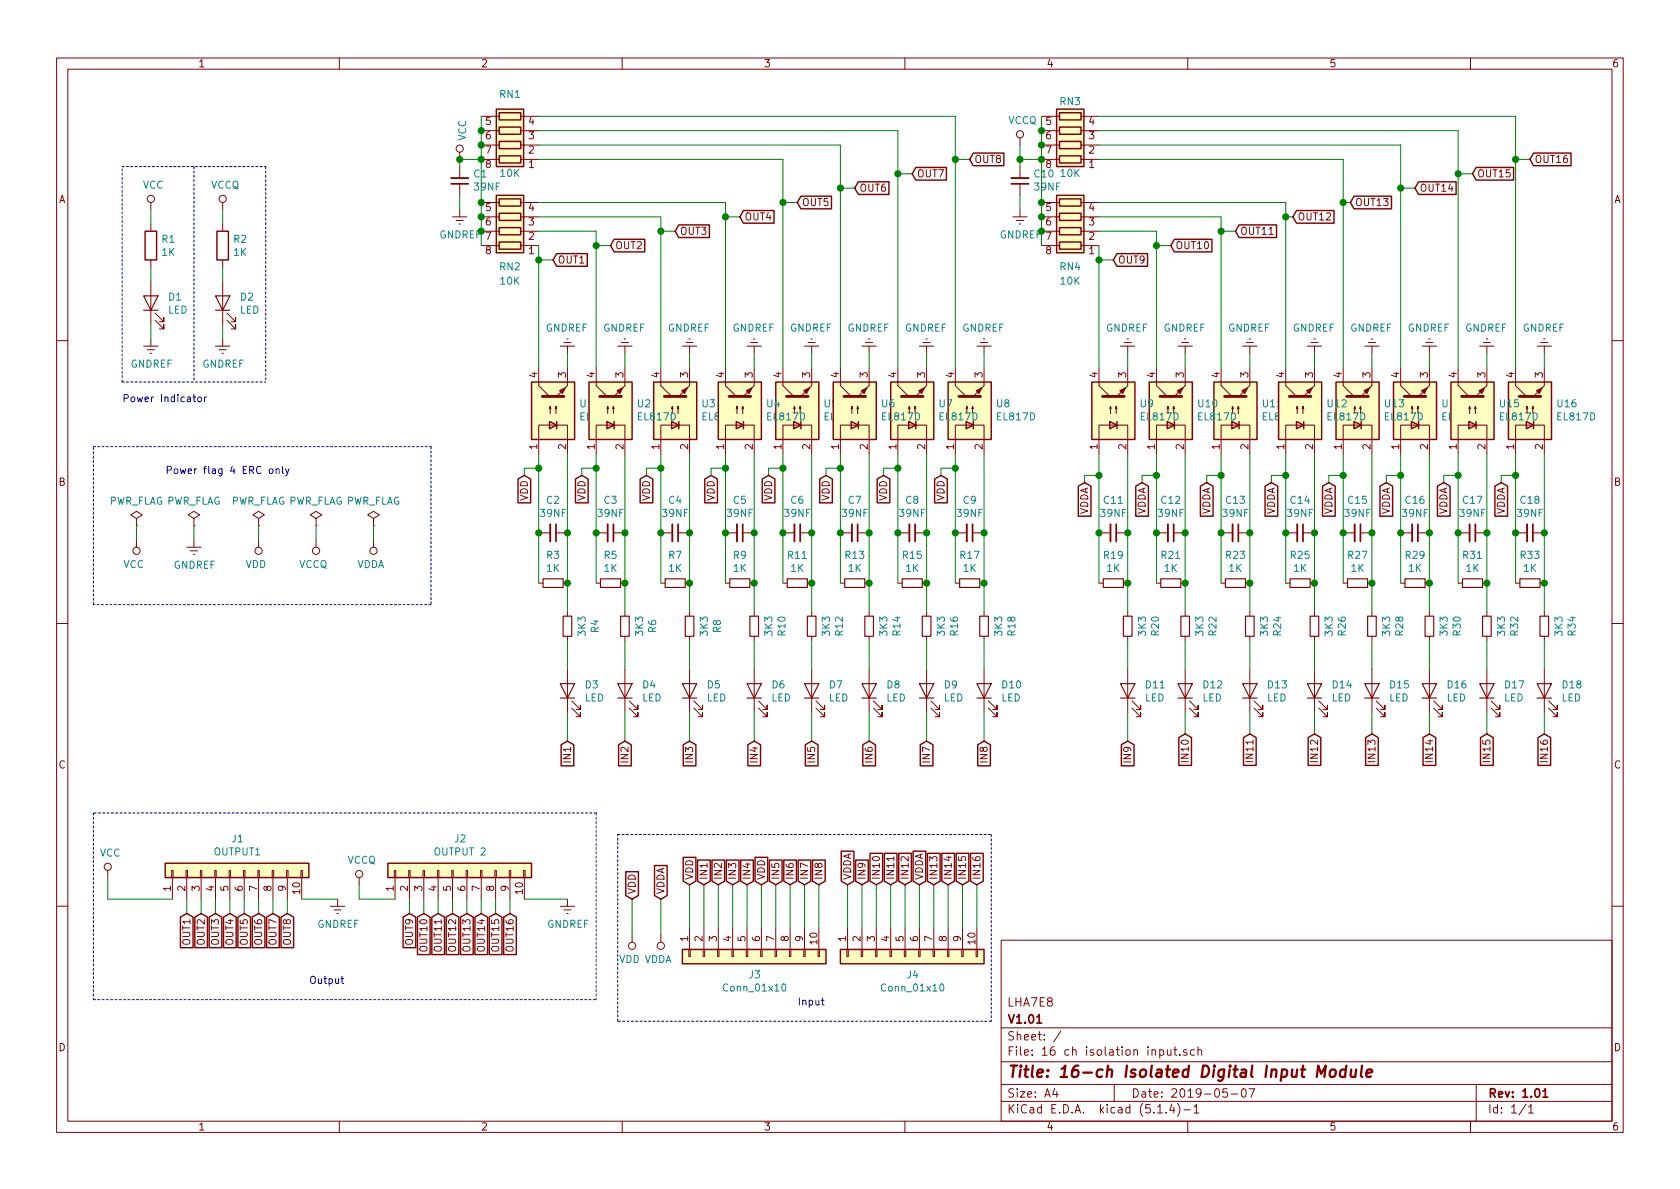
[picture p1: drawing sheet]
<svg xmlns="http://www.w3.org/2000/svg" width="297mm" height="210mm" viewBox="0 0 297 210" stroke-linecap="round" stroke-linejoin="round" font-family="sans-serif">
<defs><g id="words">
<text font-size="2.8" fill="#840000" x="178" y="190.5">Title: 16-ch Isolated Digital Input Module</text>
<g font-size="2.1" fill="#840000">
<text x="178" y="178">LHA7E8</text>
<text x="178" y="184">Sheet: /</text>
<text x="178" y="181">V1.01</text>
<text x="178" y="186.7">File: 16 ch isolation input.sch</text>
<text x="178" y="196.9">KiCad E.D.A. kicad (5.1.4)-1</text>
<text x="178" y="194.1">Size: A4</text>
<text x="200" y="194.1">Date: 2019-05-07</text>
<text x="263" y="194.1">Rev: 1.01</text>
<text x="263" y="196.9">Id: 1/1</text>
</g>
<g font-size="1.8" fill="#840000">
<text x="35" y="11.9">1</text>
<text x="85" y="11.9">2</text>
<text x="135" y="11.9">3</text>
<text x="185" y="11.9">4</text>
<text x="235" y="11.9">5</text>
<text x="285" y="11.9">6</text>
<text x="85.9" y="22.1">5</text>
<text x="93.5" y="22.1">4</text>
<text x="184.9" y="22.1">5</text>
<text x="192.6" y="22.1">4</text>
<text x="85.9" y="24.6">6</text>
<text x="85.9" y="27.2">7</text>
<text x="85.9" y="29.7">8</text>
<text x="93.5" y="29.7">1</text>
<text x="93.5" y="27.2">2</text>
<text x="93.5" y="24.6">3</text>
<text x="172.2" y="28.8">OUT8</text>
<text x="184.9" y="24.6">6</text>
<text x="184.9" y="27.2">7</text>
<text x="184.9" y="29.7">8</text>
<text x="192.6" y="29.7">1</text>
<text x="192.6" y="27.2">2</text>
<text x="192.6" y="24.6">3</text>
<text x="271.3" y="28.8">OUT16</text>
<text x="10.4" y="35.9">A</text>
<text x="151.9" y="33.9">OUT6</text>
<text x="162.1" y="31.4">OUT7</text>
<text x="251" y="33.9">OUT14</text>
<text x="261.1" y="31.4">OUT15</text>
<text x="285.4" y="35.9">A</text>
<text x="85.9" y="37.3">5</text>
<text x="85.9" y="39.9">6</text>
<text x="93.5" y="39.9">3</text>
<text x="93.5" y="37.3">4</text>
<text x="120.2" y="41.5">OUT3</text>
<text x="131.6" y="39">OUT4</text>
<text x="141.8" y="36.4">OUT5</text>
<text x="184.9" y="37.3">5</text>
<text x="184.9" y="39.9">6</text>
<text x="192.6" y="39.9">3</text>
<text x="192.6" y="37.3">4</text>
<text x="219.2" y="41.5">OUT11</text>
<text x="229.4" y="39">OUT12</text>
<text x="239.5" y="36.4">OUT13</text>
<text x="85.9" y="42.4">7</text>
<text x="85.9" y="45">8</text>
<text x="93.5" y="45">1</text>
<text x="93.5" y="42.4">2</text>
<text x="98.6" y="46.6">OUT1</text>
<text x="108.7" y="44.1">OUT2</text>
<text x="184.9" y="42.4">7</text>
<text x="184.9" y="45">8</text>
<text x="192.6" y="45">1</text>
<text x="192.6" y="42.4">2</text>
<text x="197.6" y="46.6">OUT9</text>
<text x="207.8" y="44.1">OUT10</text>
<text x="95" y="66.8" transform="rotate(-90 95 66.8)">4</text>
<text x="100.1" y="66.8" transform="rotate(-90 100.1 66.8)">3</text>
<text x="105.2" y="66.8" transform="rotate(-90 105.2 66.8)">4</text>
<text x="110.2" y="66.8" transform="rotate(-90 110.2 66.8)">3</text>
<text x="116.6" y="66.8" transform="rotate(-90 116.6 66.8)">4</text>
<text x="121.7" y="66.8" transform="rotate(-90 121.7 66.8)">3</text>
<text x="128" y="66.8" transform="rotate(-90 128 66.8)">4</text>
<text x="133.1" y="66.8" transform="rotate(-90 133.1 66.8)">3</text>
<text x="138.2" y="66.8" transform="rotate(-90 138.2 66.8)">4</text>
<text x="143.3" y="66.8" transform="rotate(-90 143.3 66.8)">3</text>
<text x="148.3" y="66.8" transform="rotate(-90 148.3 66.8)">4</text>
<text x="153.4" y="66.8" transform="rotate(-90 153.4 66.8)">3</text>
<text x="158.5" y="66.8" transform="rotate(-90 158.5 66.8)">4</text>
<text x="163.6" y="66.8" transform="rotate(-90 163.6 66.8)">3</text>
<text x="168.7" y="66.8" transform="rotate(-90 168.7 66.8)">4</text>
<text x="173.7" y="66.8" transform="rotate(-90 173.7 66.8)">3</text>
<text x="194.1" y="66.8" transform="rotate(-90 194.1 66.8)">4</text>
<text x="199.1" y="66.8" transform="rotate(-90 199.1 66.8)">3</text>
<text x="204.2" y="66.8" transform="rotate(-90 204.2 66.8)">4</text>
<text x="209.3" y="66.8" transform="rotate(-90 209.3 66.8)">3</text>
<text x="215.6" y="66.8" transform="rotate(-90 215.6 66.8)">4</text>
<text x="220.7" y="66.8" transform="rotate(-90 220.7 66.8)">3</text>
<text x="227.1" y="66.8" transform="rotate(-90 227.1 66.8)">4</text>
<text x="232.2" y="66.8" transform="rotate(-90 232.2 66.8)">3</text>
<text x="237.2" y="66.8" transform="rotate(-90 237.2 66.8)">4</text>
<text x="242.3" y="66.8" transform="rotate(-90 242.3 66.8)">3</text>
<text x="247.4" y="66.8" transform="rotate(-90 247.4 66.8)">4</text>
<text x="252.5" y="66.8" transform="rotate(-90 252.5 66.8)">3</text>
<text x="257.6" y="66.8" transform="rotate(-90 257.6 66.8)">4</text>
<text x="262.6" y="66.8" transform="rotate(-90 262.6 66.8)">3</text>
<text x="267.7" y="66.8" transform="rotate(-90 267.7 66.8)">4</text>
<text x="272.8" y="66.8" transform="rotate(-90 272.8 66.8)">3</text>
<text x="95" y="79.5" transform="rotate(-90 95 79.5)">1</text>
<text x="100.1" y="79.5" transform="rotate(-90 100.1 79.5)">2</text>
<text x="105.2" y="79.5" transform="rotate(-90 105.2 79.5)">1</text>
<text x="110.2" y="79.5" transform="rotate(-90 110.2 79.5)">2</text>
<text x="116.6" y="79.5" transform="rotate(-90 116.6 79.5)">1</text>
<text x="121.7" y="79.5" transform="rotate(-90 121.7 79.5)">2</text>
<text x="128" y="79.5" transform="rotate(-90 128 79.5)">1</text>
<text x="133.1" y="79.5" transform="rotate(-90 133.1 79.5)">2</text>
<text x="138.2" y="79.5" transform="rotate(-90 138.2 79.5)">1</text>
<text x="143.3" y="79.5" transform="rotate(-90 143.3 79.5)">2</text>
<text x="148.3" y="79.5" transform="rotate(-90 148.3 79.5)">1</text>
<text x="153.4" y="79.5" transform="rotate(-90 153.4 79.5)">2</text>
<text x="158.5" y="79.5" transform="rotate(-90 158.5 79.5)">1</text>
<text x="163.6" y="79.5" transform="rotate(-90 163.6 79.5)">2</text>
<text x="168.7" y="79.5" transform="rotate(-90 168.7 79.5)">1</text>
<text x="173.7" y="79.5" transform="rotate(-90 173.7 79.5)">2</text>
<text x="194.1" y="79.5" transform="rotate(-90 194.1 79.5)">1</text>
<text x="199.1" y="79.5" transform="rotate(-90 199.1 79.5)">2</text>
<text x="204.2" y="79.5" transform="rotate(-90 204.2 79.5)">1</text>
<text x="209.3" y="79.5" transform="rotate(-90 209.3 79.5)">2</text>
<text x="215.6" y="79.5" transform="rotate(-90 215.6 79.5)">1</text>
<text x="220.7" y="79.5" transform="rotate(-90 220.7 79.5)">2</text>
<text x="227.1" y="79.5" transform="rotate(-90 227.1 79.5)">1</text>
<text x="232.2" y="79.5" transform="rotate(-90 232.2 79.5)">2</text>
<text x="237.2" y="79.5" transform="rotate(-90 237.2 79.5)">1</text>
<text x="242.3" y="79.5" transform="rotate(-90 242.3 79.5)">2</text>
<text x="247.4" y="79.5" transform="rotate(-90 247.4 79.5)">1</text>
<text x="252.5" y="79.5" transform="rotate(-90 252.5 79.5)">2</text>
<text x="257.6" y="79.5" transform="rotate(-90 257.6 79.5)">1</text>
<text x="262.6" y="79.5" transform="rotate(-90 262.6 79.5)">2</text>
<text x="267.7" y="79.5" transform="rotate(-90 267.7 79.5)">1</text>
<text x="272.8" y="79.5" transform="rotate(-90 272.8 79.5)">2</text>
<text x="10.4" y="85.9">B</text>
<text x="93.3" y="88.6" transform="rotate(-90 93.3 88.6)">VDD</text>
<text x="103.5" y="88.6" transform="rotate(-90 103.5 88.6)">VDD</text>
<text x="114.9" y="88.6" transform="rotate(-90 114.9 88.6)">VDD</text>
<text x="126.4" y="88.6" transform="rotate(-90 126.4 88.6)">VDD</text>
<text x="136.5" y="88.6" transform="rotate(-90 136.5 88.6)">VDD</text>
<text x="146.7" y="88.6" transform="rotate(-90 146.7 88.6)">VDD</text>
<text x="156.8" y="88.6" transform="rotate(-90 156.8 88.6)">VDD</text>
<text x="167" y="88.6" transform="rotate(-90 167 88.6)">VDD</text>
<text x="285.4" y="85.9">B</text>
<text x="192.4" y="91.1" transform="rotate(-90 192.4 91.1)">VDDA</text>
<text x="202.6" y="91.1" transform="rotate(-90 202.6 91.1)">VDDA</text>
<text x="214" y="91.1" transform="rotate(-90 214 91.1)">VDDA</text>
<text x="225.4" y="91.1" transform="rotate(-90 225.4 91.1)">VDDA</text>
<text x="235.6" y="91.1" transform="rotate(-90 235.6 91.1)">VDDA</text>
<text x="245.7" y="91.1" transform="rotate(-90 245.7 91.1)">VDDA</text>
<text x="255.9" y="91.1" transform="rotate(-90 255.9 91.1)">VDDA</text>
<text x="266.1" y="91.1" transform="rotate(-90 266.1 91.1)">VDDA</text>
<text x="10.4" y="135.9">C</text>
<text x="101" y="134.6" transform="rotate(-90 101 134.6)">IN1</text>
<text x="111.1" y="134.6" transform="rotate(-90 111.1 134.6)">IN2</text>
<text x="122.6" y="134.6" transform="rotate(-90 122.6 134.6)">IN3</text>
<text x="134" y="134.6" transform="rotate(-90 134 134.6)">IN4</text>
<text x="144.1" y="134.6" transform="rotate(-90 144.1 134.6)">IN5</text>
<text x="154.3" y="134.6" transform="rotate(-90 154.3 134.6)">IN6</text>
<text x="164.5" y="134.6" transform="rotate(-90 164.5 134.6)">IN7</text>
<text x="174.6" y="134.6" transform="rotate(-90 174.6 134.6)">IN8</text>
<text x="200" y="134.6" transform="rotate(-90 200 134.6)">IN9</text>
<text x="210.2" y="134.3" transform="rotate(-90 210.2 134.3)">IN10</text>
<text x="221.6" y="134.3" transform="rotate(-90 221.6 134.3)">IN11</text>
<text x="233" y="134.3" transform="rotate(-90 233 134.3)">IN12</text>
<text x="243.2" y="134.3" transform="rotate(-90 243.2 134.3)">IN13</text>
<text x="253.4" y="134.3" transform="rotate(-90 253.4 134.3)">IN14</text>
<text x="263.5" y="134.3" transform="rotate(-90 263.5 134.3)">IN15</text>
<text x="273.7" y="134.3" transform="rotate(-90 273.7 134.3)">IN16</text>
<text x="285.4" y="135.9">C</text>
<text x="122.6" y="155.7" transform="rotate(-90 122.6 155.7)">VDD</text>
<text x="125.1" y="155.7" transform="rotate(-90 125.1 155.7)">IN1</text>
<text x="127.6" y="155.7" transform="rotate(-90 127.6 155.7)">IN2</text>
<text x="130.2" y="155.7" transform="rotate(-90 130.2 155.7)">IN3</text>
<text x="132.7" y="155.7" transform="rotate(-90 132.7 155.7)">IN4</text>
<text x="135.3" y="155.7" transform="rotate(-90 135.3 155.7)">VDD</text>
<text x="137.8" y="155.7" transform="rotate(-90 137.8 155.7)">IN5</text>
<text x="140.3" y="155.7" transform="rotate(-90 140.3 155.7)">IN6</text>
<text x="142.9" y="155.7" transform="rotate(-90 142.9 155.7)">IN7</text>
<text x="145.4" y="155.7" transform="rotate(-90 145.4 155.7)">IN8</text>
<text x="150.5" y="155.7" transform="rotate(-90 150.5 155.7)">VDDA</text>
<text x="153" y="155.7" transform="rotate(-90 153 155.7)">IN9</text>
<text x="155.6" y="155.7" transform="rotate(-90 155.6 155.7)">IN10</text>
<text x="158.1" y="155.7" transform="rotate(-90 158.1 155.7)">IN11</text>
<text x="160.7" y="155.7" transform="rotate(-90 160.7 155.7)">IN12</text>
<text x="163.2" y="155.7" transform="rotate(-90 163.2 155.7)">VDDA</text>
<text x="165.7" y="155.7" transform="rotate(-90 165.7 155.7)">IN13</text>
<text x="168.3" y="155.7" transform="rotate(-90 168.3 155.7)">IN14</text>
<text x="170.8" y="155.7" transform="rotate(-90 170.8 155.7)">IN15</text>
<text x="173.4" y="155.7" transform="rotate(-90 173.4 155.7)">IN16</text>
<text x="30.2" y="157.6" transform="rotate(-90 30.2 157.6)">1</text>
<text x="32.8" y="157.6" transform="rotate(-90 32.8 157.6)">2</text>
<text x="35.3" y="157.6" transform="rotate(-90 35.3 157.6)">3</text>
<text x="37.8" y="157.6" transform="rotate(-90 37.8 157.6)">4</text>
<text x="40.4" y="157.6" transform="rotate(-90 40.4 157.6)">5</text>
<text x="42.9" y="157.6" transform="rotate(-90 42.9 157.6)">6</text>
<text x="45.5" y="157.6" transform="rotate(-90 45.5 157.6)">7</text>
<text x="48" y="157.6" transform="rotate(-90 48 157.6)">8</text>
<text x="50.5" y="157.6" transform="rotate(-90 50.5 157.6)">9</text>
<text x="53.1" y="158.1" transform="rotate(-90 53.1 158.1)">10</text>
<text x="69.6" y="157.6" transform="rotate(-90 69.6 157.6)">1</text>
<text x="72.1" y="157.6" transform="rotate(-90 72.1 157.6)">2</text>
<text x="74.7" y="157.6" transform="rotate(-90 74.7 157.6)">3</text>
<text x="77.2" y="157.6" transform="rotate(-90 77.2 157.6)">4</text>
<text x="79.8" y="157.6" transform="rotate(-90 79.8 157.6)">5</text>
<text x="82.3" y="157.6" transform="rotate(-90 82.3 157.6)">6</text>
<text x="84.8" y="157.6" transform="rotate(-90 84.8 157.6)">7</text>
<text x="87.4" y="157.6" transform="rotate(-90 87.4 157.6)">8</text>
<text x="89.9" y="157.6" transform="rotate(-90 89.9 157.6)">9</text>
<text x="92.5" y="158.1" transform="rotate(-90 92.5 158.1)">10</text>
<text x="112.4" y="158.2" transform="rotate(-90 112.4 158.2)">VDD</text>
<text x="117.5" y="158.2" transform="rotate(-90 117.5 158.2)">VDDA</text>
<text x="33.7" y="167.1" transform="rotate(-90 33.7 167.1)">OUT1</text>
<text x="36.2" y="167.1" transform="rotate(-90 36.2 167.1)">OUT2</text>
<text x="38.7" y="167.1" transform="rotate(-90 38.7 167.1)">OUT3</text>
<text x="41.3" y="167.1" transform="rotate(-90 41.3 167.1)">OUT4</text>
<text x="43.8" y="167.1" transform="rotate(-90 43.8 167.1)">OUT5</text>
<text x="46.4" y="167.1" transform="rotate(-90 46.4 167.1)">OUT6</text>
<text x="48.9" y="167.1" transform="rotate(-90 48.9 167.1)">OUT7</text>
<text x="51.4" y="167.1" transform="rotate(-90 51.4 167.1)">OUT8</text>
<text x="73" y="167.1" transform="rotate(-90 73 167.1)">OUT9</text>
<text x="121.7" y="166.5" transform="rotate(-90 121.7 166.5)">1</text>
<text x="124.2" y="166.5" transform="rotate(-90 124.2 166.5)">2</text>
<text x="126.7" y="166.5" transform="rotate(-90 126.7 166.5)">3</text>
<text x="129.3" y="166.5" transform="rotate(-90 129.3 166.5)">4</text>
<text x="131.8" y="166.5" transform="rotate(-90 131.8 166.5)">5</text>
<text x="134.4" y="166.5" transform="rotate(-90 134.4 166.5)">6</text>
<text x="136.9" y="166.5" transform="rotate(-90 136.9 166.5)">7</text>
<text x="139.4" y="166.5" transform="rotate(-90 139.4 166.5)">8</text>
<text x="142" y="166.5" transform="rotate(-90 142 166.5)">9</text>
<text x="144.5" y="166.9" transform="rotate(-90 144.5 166.9)">10</text>
<text x="149.6" y="166.5" transform="rotate(-90 149.6 166.5)">1</text>
<text x="152.1" y="166.5" transform="rotate(-90 152.1 166.5)">2</text>
<text x="154.7" y="166.5" transform="rotate(-90 154.7 166.5)">3</text>
<text x="157.2" y="166.5" transform="rotate(-90 157.2 166.5)">4</text>
<text x="159.8" y="166.5" transform="rotate(-90 159.8 166.5)">5</text>
<text x="162.3" y="166.5" transform="rotate(-90 162.3 166.5)">6</text>
<text x="164.8" y="166.5" transform="rotate(-90 164.8 166.5)">7</text>
<text x="167.4" y="166.5" transform="rotate(-90 167.4 166.5)">8</text>
<text x="169.9" y="166.5" transform="rotate(-90 169.9 166.5)">9</text>
<text x="172.5" y="166.9" transform="rotate(-90 172.5 166.9)">10</text>
<text x="75.6" y="168" transform="rotate(-90 75.6 168)">OUT10</text>
<text x="78.1" y="168" transform="rotate(-90 78.1 168)">OUT11</text>
<text x="80.6" y="168" transform="rotate(-90 80.6 168)">OUT12</text>
<text x="83.2" y="168" transform="rotate(-90 83.2 168)">OUT13</text>
<text x="85.7" y="168" transform="rotate(-90 85.7 168)">OUT14</text>
<text x="88.3" y="168" transform="rotate(-90 88.3 168)">OUT15</text>
<text x="90.8" y="168" transform="rotate(-90 90.8 168)">OUT16</text>
<text x="10.4" y="185.9">D</text>
<text x="285.4" y="185.9">D</text>
<text x="35" y="199.9">1</text>
<text x="85" y="199.9">2</text>
<text x="135" y="199.9">3</text>
<text x="185" y="199.9">4</text>
<text x="235" y="199.9">5</text>
<text x="285" y="199.9">6</text>
</g>
<g font-size="1.8" fill="#008484">
<text x="88.4" y="17.3">RN1</text>
<text x="178.3" y="21.9">VCCQ</text>
<text x="187.5" y="18.6">RN3</text>
<text x="82.4" y="24.9" transform="rotate(-90 82.4 24.9)">VCC</text>
<text x="25.2" y="33.4">VCC</text>
<text x="37.3" y="33.4">VCCQ</text>
<text x="83.8" y="31.4">C1</text>
<text x="83.9" y="33.7">39NF</text>
<text x="88.5" y="31.3">10K</text>
<text x="183" y="31.4">C10</text>
<text x="183" y="33.7">39NF</text>
<text x="187.6" y="31.3">10K</text>
<text x="28.7" y="42.9">R1</text>
<text x="28.7" y="45.3">1K</text>
<text x="41.4" y="42.9">R2</text>
<text x="41.4" y="45.3">1K</text>
<text x="88.4" y="47.8">RN2</text>
<text x="187.5" y="47.8">RN4</text>
<text x="29.8" y="53.2">D1</text>
<text x="42.5" y="53.2">D2</text>
<text x="88.5" y="50.3">10K</text>
<text x="187.6" y="50.3">10K</text>
<text x="29.7" y="55.5">LED</text>
<text x="42.4" y="55.5">LED</text>
<text x="96.5" y="58.6">GNDREF</text>
<text x="106.6" y="58.6">GNDREF</text>
<text x="118.1" y="58.6">GNDREF</text>
<text x="129.5" y="58.6">GNDREF</text>
<text x="139.6" y="58.6">GNDREF</text>
<text x="149.8" y="58.6">GNDREF</text>
<text x="160" y="58.6">GNDREF</text>
<text x="170.1" y="58.6">GNDREF</text>
<text x="195.5" y="58.6">GNDREF</text>
<text x="205.7" y="58.6">GNDREF</text>
<text x="217.1" y="58.6">GNDREF</text>
<text x="228.5" y="58.6">GNDREF</text>
<text x="238.7" y="58.6">GNDREF</text>
<text x="248.9" y="58.6">GNDREF</text>
<text x="259" y="58.6">GNDREF</text>
<text x="269.2" y="58.6">GNDREF</text>
<text x="23.1" y="65">GNDREF</text>
<text x="35.8" y="65">GNDREF</text>
<text x="102.6" y="72">U1</text>
<text x="102.7" y="74.3">EL817D</text>
<text x="112.8" y="72">U2</text>
<text x="112.9" y="74.3">EL817D</text>
<text x="124.2" y="72">U3</text>
<text x="124.3" y="74.3">EL817D</text>
<text x="135.6" y="72">U4</text>
<text x="135.8" y="74.3">EL817D</text>
<text x="145.8" y="72">U5</text>
<text x="145.9" y="74.3">EL817D</text>
<text x="155.9" y="72">U6</text>
<text x="156.1" y="74.3">EL817D</text>
<text x="166.1" y="72">U7</text>
<text x="166.2" y="74.3">EL817D</text>
<text x="176.3" y="72">U8</text>
<text x="176.4" y="74.3">EL817D</text>
<text x="201.7" y="72">U9</text>
<text x="201.8" y="74.3">EL817D</text>
<text x="211.9" y="72">U10</text>
<text x="212" y="74.3">EL817D</text>
<text x="223.3" y="72">U11</text>
<text x="223.4" y="74.3">EL817D</text>
<text x="234.8" y="72">U12</text>
<text x="234.8" y="74.3">EL817D</text>
<text x="244.9" y="72">U13</text>
<text x="245" y="74.3">EL817D</text>
<text x="255.1" y="72">U14</text>
<text x="255.1" y="74.3">EL817D</text>
<text x="265.3" y="72">U15</text>
<text x="265.3" y="74.3">EL817D</text>
<text x="275.4" y="72">U16</text>
<text x="275.5" y="74.3">EL817D</text>
<text x="19.2" y="89.2">PWR_FLAG PWR_FLAG</text>
<text x="40.8" y="89.2">PWR_FLAG PWR_FLAG PWR_FLAG</text>
<text x="96.7" y="89.1">C2</text>
<text x="106.8" y="89.1">C3</text>
<text x="118.3" y="89.1">C4</text>
<text x="129.7" y="89.1">C5</text>
<text x="139.9" y="89.1">C6</text>
<text x="150" y="89.1">C7</text>
<text x="160.2" y="89.1">C8</text>
<text x="170.3" y="89.1">C9</text>
<text x="195.2" y="89.1">C11</text>
<text x="205.4" y="89.1">C12</text>
<text x="216.8" y="89.1">C13</text>
<text x="228.2" y="89.1">C14</text>
<text x="238.4" y="89.1">C15</text>
<text x="248.6" y="89.1">C16</text>
<text x="258.7" y="89.1">C17</text>
<text x="268.9" y="89.1">C18</text>
<text x="95.6" y="91.4">39NF</text>
<text x="105.8" y="91.4">39NF</text>
<text x="117.2" y="91.4">39NF</text>
<text x="128.7" y="91.4">39NF</text>
<text x="138.8" y="91.4">39NF</text>
<text x="149" y="91.4">39NF</text>
<text x="159.1" y="91.4">39NF</text>
<text x="169.3" y="91.4">39NF</text>
<text x="194.7" y="91.4">39NF</text>
<text x="204.9" y="91.4">39NF</text>
<text x="216.3" y="91.4">39NF</text>
<text x="227.7" y="91.4">39NF</text>
<text x="237.9" y="91.4">39NF</text>
<text x="248" y="91.4">39NF</text>
<text x="258.2" y="91.4">39NF</text>
<text x="268.4" y="91.4">39NF</text>
<text x="21.8" y="100.5">VCC</text>
<text x="30.7" y="100.6">GNDREF</text>
<text x="43.4" y="100.5">VDD</text>
<text x="52.9" y="100.5">VCCQ</text>
<text x="63.1" y="100.5">VDDA</text>
<text x="96.7" y="98.8">R3</text>
<text x="96.7" y="101.1">1K</text>
<text x="106.8" y="98.8">R5</text>
<text x="106.8" y="101.1">1K</text>
<text x="118.3" y="98.8">R7</text>
<text x="118.3" y="101.1">1K</text>
<text x="129.7" y="98.8">R9</text>
<text x="129.7" y="101.1">1K</text>
<text x="139.3" y="98.8">R11</text>
<text x="139.9" y="101.1">1K</text>
<text x="149.5" y="98.8">R13</text>
<text x="150" y="101.1">1K</text>
<text x="159.7" y="98.8">R15</text>
<text x="160.2" y="101.1">1K</text>
<text x="169.8" y="98.8">R17</text>
<text x="170.3" y="101.1">1K</text>
<text x="195.2" y="98.8">R19</text>
<text x="195.7" y="101.1">1K</text>
<text x="205.4" y="98.8">R21</text>
<text x="205.9" y="101.1">1K</text>
<text x="216.8" y="98.8">R23</text>
<text x="217.3" y="101.1">1K</text>
<text x="228.2" y="98.8">R25</text>
<text x="228.8" y="101.1">1K</text>
<text x="238.4" y="98.8">R27</text>
<text x="238.9" y="101.1">1K</text>
<text x="248.6" y="98.8">R29</text>
<text x="249.1" y="101.1">1K</text>
<text x="258.7" y="98.8">R31</text>
<text x="259.2" y="101.1">1K</text>
<text x="268.9" y="98.8">R33</text>
<text x="269.4" y="101.1">1K</text>
<text x="103.6" y="112.4" transform="rotate(-90 103.6 112.4)">3K3</text>
<text x="105.9" y="111.9" transform="rotate(-90 105.9 111.9)">R4</text>
<text x="113.7" y="112.4" transform="rotate(-90 113.7 112.4)">3K3</text>
<text x="116" y="111.9" transform="rotate(-90 116 111.9)">R6</text>
<text x="125.1" y="112.4" transform="rotate(-90 125.1 112.4)">3K3</text>
<text x="127.5" y="111.9" transform="rotate(-90 127.5 111.9)">R8</text>
<text x="136.6" y="112.4" transform="rotate(-90 136.6 112.4)">3K3</text>
<text x="138.9" y="112.4" transform="rotate(-90 138.9 112.4)">R10</text>
<text x="146.7" y="112.4" transform="rotate(-90 146.7 112.4)">3K3</text>
<text x="149" y="112.4" transform="rotate(-90 149 112.4)">R12</text>
<text x="156.9" y="112.4" transform="rotate(-90 156.9 112.4)">3K3</text>
<text x="159.2" y="112.4" transform="rotate(-90 159.2 112.4)">R14</text>
<text x="167.1" y="112.4" transform="rotate(-90 167.1 112.4)">3K3</text>
<text x="169.4" y="112.4" transform="rotate(-90 169.4 112.4)">R16</text>
<text x="177.2" y="112.4" transform="rotate(-90 177.2 112.4)">3K3</text>
<text x="179.5" y="112.4" transform="rotate(-90 179.5 112.4)">R18</text>
<text x="202.6" y="112.4" transform="rotate(-90 202.6 112.4)">3K3</text>
<text x="204.9" y="112.4" transform="rotate(-90 204.9 112.4)">R20</text>
<text x="212.8" y="112.4" transform="rotate(-90 212.8 112.4)">3K3</text>
<text x="215.1" y="112.4" transform="rotate(-90 215.1 112.4)">R22</text>
<text x="224.2" y="112.4" transform="rotate(-90 224.2 112.4)">3K3</text>
<text x="226.5" y="112.4" transform="rotate(-90 226.5 112.4)">R24</text>
<text x="235.6" y="112.4" transform="rotate(-90 235.6 112.4)">3K3</text>
<text x="237.9" y="112.4" transform="rotate(-90 237.9 112.4)">R26</text>
<text x="245.8" y="112.4" transform="rotate(-90 245.8 112.4)">3K3</text>
<text x="248.1" y="112.4" transform="rotate(-90 248.1 112.4)">R28</text>
<text x="256" y="112.4" transform="rotate(-90 256 112.4)">3K3</text>
<text x="258.3" y="112.4" transform="rotate(-90 258.3 112.4)">R30</text>
<text x="266.1" y="112.4" transform="rotate(-90 266.1 112.4)">3K3</text>
<text x="268.4" y="112.4" transform="rotate(-90 268.4 112.4)">R32</text>
<text x="276.3" y="112.4" transform="rotate(-90 276.3 112.4)">3K3</text>
<text x="278.6" y="112.4" transform="rotate(-90 278.6 112.4)">R34</text>
<text x="103.4" y="124">LED</text>
<text x="103.5" y="121.7">D3</text>
<text x="113.5" y="124">LED</text>
<text x="113.7" y="121.7">D4</text>
<text x="124.9" y="124">LED</text>
<text x="125.1" y="121.7">D5</text>
<text x="136.4" y="124">LED</text>
<text x="136.5" y="121.7">D6</text>
<text x="146.5" y="124">LED</text>
<text x="146.7" y="121.7">D7</text>
<text x="156.7" y="124">LED</text>
<text x="156.8" y="121.7">D8</text>
<text x="166.9" y="124">LED</text>
<text x="167" y="121.7">D9</text>
<text x="177" y="124">LED</text>
<text x="177.2" y="121.7">D10</text>
<text x="202.4" y="124">LED</text>
<text x="202.6" y="121.7">D11</text>
<text x="212.6" y="124">LED</text>
<text x="212.8" y="121.7">D12</text>
<text x="224" y="124">LED</text>
<text x="224.2" y="121.7">D13</text>
<text x="235.4" y="124">LED</text>
<text x="235.7" y="121.7">D14</text>
<text x="245.6" y="124">LED</text>
<text x="245.8" y="121.7">D15</text>
<text x="255.8" y="124">LED</text>
<text x="256" y="121.7">D16</text>
<text x="265.9" y="124">LED</text>
<text x="266.1" y="121.7">D17</text>
<text x="276.1" y="124">LED</text>
<text x="276.3" y="121.7">D18</text>
<text x="41" y="149">J1</text>
<text x="80.4" y="149">J2</text>
<text x="17.6" y="151.5">VCC</text>
<text x="37.9" y="151.3">OUTPUT1</text>
<text x="61.4" y="152.7">VCCQ</text>
<text x="77" y="151.3">OUTPUT 2</text>
<text x="56.1" y="164.1">GNDREF</text>
<text x="96.7" y="164.1">GNDREF</text>
<text x="109.4" y="170.3">VDD VDDA</text>
<text x="132.5" y="173">J3</text>
<text x="160.4" y="173">J4</text>
<text x="128.2" y="175.3">Conn_01x10</text>
<text x="156.2" y="175.3">Conn_01x10</text>
</g>
<g font-size="1.8" fill="#008400">
<text x="77.7" y="42.2">GNDREF</text>
<text x="176.7" y="42.2">GNDREF</text>
</g>
<g font-size="1.8" fill="#0000c2">
<text x="21.6" y="71.1">Power Indicator</text>
<text x="29.2" y="83.8">Power flag 4 ERC only</text>
<text x="54.6" y="174">Output</text>
<text x="141" y="177.8">Input</text>
</g>
</g></defs>
<g fill="none" stroke="#840000" stroke-width=".18">
<path d="M10 10.3h277v189.9h-277zM12 12.2h273v186.1h-273zM60 10.3v1.9M110 10.3v1.9M160 10.3v1.9M210 10.3v1.9M260 10.3v1.9M26.7 35.8v1.3M26.7 39.6v1.3M39.4 35.8v1.3M39.4 39.6v1.3M80 38.3h2.5"/>
<path d="M80.6 39h1.3M81.2 39.6h.2M81.3 26.9v1.3M81.3 29.5v2M81.3 32.5v2M81.3 37.1v1.2M85.1 38.3h3.2M85.1 35.8h3.2M85.1 28.2h3.2M85.1 25.6h3.2M85.1 23.1h3.2M85.1 20.6h3.2"/>
<path d="M92.1 38.3h3.1M92.1 35.8h3.1M92.1 28.2h3.1M92.1 25.6h3.1M92.1 23.1h3.1M92.1 20.6h3.1M179.1 38.3h2.5M179.7 39h1.3M180.2 39.6h.3M180.3 24.4v1.2M180.3 29.5v2M180.3 32.5v2"/>
<path d="M180.3 37.1v1.2M184.1 38.3h3.2M184.1 35.8h3.2M184.1 28.2h3.2M184.1 25.6h3.2M184.1 23.1h3.2M184.1 20.6h3.2M191.1 38.3h3.2M191.1 35.8h3.2M191.1 28.2h3.2M191.1 25.6h3.2M191.1 23.1h3.2"/>
<path d="M191.1 20.6h3.2M26.7 46v1.2M26.7 49.8v7.6M26.7 59.9v1.3M27.4 56.6l1.6 1.6v-.8v.8h-.8M27.4 55.4l1.6 1.5v-.8v.8h-.8M39.4 46v1.2M39.4 49.8v7.6M39.4 59.9v1.3M40.1 56.6l1.6 1.6v-.8v.8h-.8M40.1 55.4l1.6 1.5v-.8v.8h-.8M85.1 43.4h3.2"/>
<path d="M85.1 40.9h3.2M92.1 43.4h3.1M92.1 40.9h3.1M100.2 59.9h.3M110.4 59.9h.2M121.8 59.9h.2M133.2 59.9h.3M143.4 59.9h.2M153.5 59.9h.3M163.7 59.9h.3M173.9 59.9h.2M184.1 43.4h3.2"/>
<path d="M184.1 40.9h3.2M191.1 43.4h3.2M191.1 40.9h3.2M199.3 59.9h.2M209.4 59.9h.3M220.9 59.9h.2M232.3 59.9h.2M242.4 59.9h.3M252.6 59.9h.3M262.8 59.9h.2M272.9 59.9h.3M10 60.2h2"/>
<path d="M25.4 61.2h2.5M26 61.8h1.3M26.5 62.5h.3M38.1 61.2h2.5M38.7 61.8h1.3M39.2 62.5h.3M95.2 65v3.2l2 1.9M97.3 71.9l-.1 .4h.2l-.1-.4v1.2M98.3 71.9l-.1 .4h.2l-.1-.4v1.2M99.1 61.2h2.5M99.7 60.6h1.3M100.3 61.2v1.3"/>
<path d="M100.3 65v3.2M105.4 65v3.2l1.9 1.9M107.4 71.9l-.1 .4h.3l-.2-.4v1.2M108.5 71.9l-.2 .4h.3l-.1-.4v1.2M109.2 61.2h2.6M109.9 60.6h1.2M110.5 61.2v1.3M110.5 65v3.2M116.8 65v3.2l1.9 1.9M118.9 71.9l-.2 .4h.3l-.1-.4v1.2M119.9 71.9l-.1 .4h.2l-.1-.4v1.2M120.6 61.2h2.6"/>
<path d="M121.3 60.6h1.3M121.9 61.2v1.3M121.9 65v3.2M128.3 65v3.2l1.9 1.9M130.3 71.9l-.1 .4h.2l-.1-.4v1.2M131.3 71.9l-.1 .4h.2l-.1-.4v1.2M132.1 61.2h2.5M132.7 60.6h1.3M133.3 61.2v1.3M133.3 65v3.2M138.4 65v3.2l1.9 1.9M140.5 71.9l-.2 .4h.3l-.1-.4v1.2"/>
<path d="M141.5 71.9l-.1 .4h.2l-.1-.4v1.2M142.2 61.2h2.6M142.9 60.6h1.2M143.5 61.2v1.3M143.5 65v3.2M148.6 65v3.2l1.9 1.9M150.6 71.9l-.1 .4h.2l-.1-.4v1.2M151.6 71.9l-.1 .4h.3l-.2-.4v1.2M152.4 61.2h2.5M153 60.6h1.3M153.7 61.2v1.3M153.7 65v3.2"/>
<path d="M158.7 65v3.2l2 1.9M160.8 71.9l-.1 .4h.2l-.1-.4v1.2M161.8 71.9l-.1 .4h.2l-.1-.4v1.2M162.6 61.2h2.5M163.2 60.6h1.3M163.8 61.2v1.3M163.8 65v3.2M168.9 65v3.2l1.9 1.9M170.9 71.9l-.1 .4h.3l-.2-.4v1.2M172 71.9l-.2 .4h.3l-.1-.4v1.2M172.7 61.2h2.6M173.4 60.6h1.2"/>
<path d="M174 61.2v1.3M174 65v3.2M194.3 65v3.2l1.9 1.9M196.3 71.9l-.1 .4h.3l-.2-.4v1.2M197.4 71.9l-.2 .4h.3l-.1-.4v1.2M198.1 61.2h2.6M198.8 60.6h1.2M199.4 61.2v1.3M199.4 65v3.2M204.5 65v3.2l1.9 1.9M206.5 71.9l-.1 .4h.2l-.1-.4v1.2M207.5 71.9l-.1 .4h.2l-.1-.4v1.2"/>
<path d="M208.3 61.2h2.5M208.9 60.6h1.3M209.5 61.2v1.3M209.5 65v3.2M215.9 65v3.2l1.9 1.9M217.9 71.9l-.1 .4h.3l-.2-.4v1.2M218.9 71.9l-.1 .4h.3l-.2-.4v1.2M219.7 61.2h2.5M220.3 60.6h1.3M221 61.2v1.3M221 65v3.2M227.3 65v3.2l1.9 1.9"/>
<path d="M229.4 71.9l-.2 .4h.3l-.1-.4v1.2M230.4 71.9l-.1 .4h.2l-.1-.4v1.2M231.1 61.2h2.6M231.8 60.6h1.2M232.4 61.2v1.3M232.4 65v3.2M237.5 65v3.2l1.9 1.9M239.5 71.9l-.1 .4h.2l-.1-.4v1.2M240.5 71.9l-.1 .4h.3l-.2-.4v1.2M241.3 61.2h2.5M241.9 60.6h1.3M242.6 61.2v1.3"/>
<path d="M242.6 65v3.2M247.6 65v3.2l2 1.9M249.7 71.9l-.1 .4h.2l-.1-.4v1.2M250.7 71.9l-.1 .4h.2l-.1-.4v1.2M251.5 61.2h2.5M252.1 60.6h1.3M252.7 61.2v1.3M252.7 65v3.2M257.8 65v3.2l1.9 1.9M259.8 71.9l-.1 .4h.3l-.2-.4v1.2M260.9 71.9l-.2 .4h.3l-.1-.4v1.2M261.6 61.2h2.6"/>
<path d="M262.3 60.6h1.2M262.9 61.2v1.3M262.9 65v3.2M268 65v3.2l1.9 1.9M270 71.9l-.1 .4h.2l-.1-.4v1.2M271 71.9l-.1 .4h.2l-.1-.4v1.2M271.8 61.2h2.5M272.4 60.6h1.3M273 61.2v1.3M273 65v3.2M285 60.2h2M24.1 91.7l1-.6-1-.7-1 .7 1 .6v1.3"/>
<path d="M24.1 93h.1M24.1 95.5v1.3M33 96.8h2.6M33.7 97.4h1.2M34.2 98h.2M34.3 91.7l1-.6-1-.7-1 .7 1 .6v1.3M34.3 93h.1M34.3 95.5v1.3M45.7 91.7l1-.6-1-.7-1 .7 1 .6v1.3M45.7 93h.1M45.7 95.5v1.3M55.9 91.7l1-.6-1-.7-1 .7 1 .6v1.3"/>
<path d="M55.9 93h.1M55.9 95.5v1.3M66 91.7l1.1-.6-1.1-.7-1 .7 1 .6v1.3M66 93h.1M66 95.5v1.3M95.2 80.3v-5.1h5.1v5.1M95.2 94.2h2.1M98.3 94.2h2M105.4 80.3v-5.1h5.1v5.1M105.4 94.2h2M108.5 94.2h2M116.8 80.3v-5.1h5.1v5.1"/>
<path d="M116.8 94.2h2.1M119.9 94.2h2M128.3 80.3v-5.1h5v5.1M128.3 94.2h2M131.3 94.2h2M138.4 80.3v-5.1h5.1v5.1M138.4 94.2h2.1M141.5 94.2h2M148.6 80.3v-5.1h5.1v5.1M148.6 94.2h2M151.6 94.2h2.1M158.7 80.3v-5.1h5.1v5.1"/>
<path d="M158.7 94.2h2.1M161.8 94.2h2M168.9 80.3v-5.1h5.1v5.1M168.9 94.2h2M172 94.2h2M194.3 80.3v-5.1h5.1v5.1M194.3 94.2h2M197.4 94.2h2M204.5 80.3v-5.1h5v5.1M204.5 94.2h2M207.5 94.2h2M215.9 80.3v-5.1h5.1v5.1"/>
<path d="M215.9 94.2h2M218.9 94.2h2.1M227.3 80.3v-5.1h5.1v5.1M227.3 94.2h2.1M230.4 94.2h2M237.5 80.3v-5.1h5.1v5.1M237.5 94.2h2M240.5 94.2h2.1M247.6 80.3v-5.1h5.1v5.1M247.6 94.2h2.1M250.7 94.2h2M257.8 80.3v-5.1h5.1v5.1"/>
<path d="M257.8 94.2h2M260.9 94.2h2M268 80.3v-5.1h5v5.1M268 94.2h2M271 94.2h2M10 110.3h2M95.2 103.1h.8M99.6 103.1h.7M100.3 108.2v.8M100.3 112.5v.8M100.3 118.4v7.6M105.4 103.1h.8"/>
<path d="M109.7 103.1h.8M110.5 108.2v.8M110.5 112.5v.8M110.5 118.4v7.6M116.8 103.1h.8M121.2 103.1h.7M121.9 108.2v.8M121.9 112.5v.8M121.9 118.4v7.6M128.3 103.1h.7M132.6 103.1h.7M133.3 108.2v.8"/>
<path d="M133.3 112.5v.8M133.3 118.4v7.6M138.4 103.1h.8M142.7 103.1h.8M143.5 108.2v.8M143.5 112.5v.8M143.5 118.4v7.6M148.6 103.1h.8M152.9 103.1h.8M153.7 108.2v.8M153.7 112.5v.8M153.7 118.4v7.6"/>
<path d="M158.7 103.1h.8M163.1 103.1h.7M163.8 108.2v.8M163.8 112.5v.8M163.8 118.4v7.6M168.9 103.1h.8M173.2 103.1h.8M174 108.2v.8M174 112.5v.8M174 118.4v7.6M194.3 103.1h.8M198.6 103.1h.8"/>
<path d="M199.4 108.2v.8M199.4 112.5v.8M199.4 118.4v7.6M204.5 103.1h.7M208.8 103.1h.7M209.5 108.2v.8M209.5 112.5v.8M209.5 118.4v7.6M215.9 103.1h.8M220.2 103.1h.8M221 108.2v.8M221 112.5v.8"/>
<path d="M221 118.4v7.6M227.3 103.1h.8M231.6 103.1h.8M232.4 108.2v.8M232.4 112.5v.8M232.4 118.4v7.6M237.5 103.1h.8M241.8 103.1h.8M242.6 108.2v.8M242.6 112.5v.8M242.6 118.4v7.6M247.6 103.1h.8"/>
<path d="M252 103.1h.7M252.7 108.2v.8M252.7 112.5v.8M252.7 118.4v7.6M257.8 103.1h.8M262.1 103.1h.8M262.9 108.2v.8M262.9 112.5v.8M262.9 118.4v7.6M268 103.1h.7M272.3 103.1h.7M273 108.2v.8"/>
<path d="M273 112.5v.8M273 118.4v7.6M285 110.3h2M101.1 125.2l1.5 1.5v-.7v.7h-.7M101.1 123.9l1.5 1.6v-.8v.8h-.7M111.3 125.2l1.5 1.5v-.7v.7h-.8M111.3 123.9l1.5 1.6v-.8v.8h-.8M122.7 125.2l1.5 1.5v-.7v.7h-.8M122.7 123.9l1.5 1.6v-.8v.8h-.8M134.1 125.2l1.5 1.5v-.7v.7h-.7M134.1 123.9l1.5 1.6v-.8v.8h-.7M144.3 125.2l1.5 1.5v-.7v.7h-.8"/>
<path d="M144.3 123.9l1.5 1.6v-.8v.8h-.8M154.4 125.2l1.6 1.5v-.7v.7h-.8M154.4 123.9l1.6 1.6v-.8v.8h-.8M164.6 125.2l1.5 1.5v-.7v.7h-.7M164.6 123.9l1.5 1.6v-.8v.8h-.7M174.8 125.2l1.5 1.5v-.7v.7h-.8M174.8 123.9l1.5 1.6v-.8v.8h-.8M200.2 125.2l1.5 1.5v-.7v.7h-.8M200.2 123.9l1.5 1.6v-.8v.8h-.8M210.3 125.2l1.5 1.5v-.7v.7h-.7M210.3 123.9l1.5 1.6v-.8v.8h-.7M221.7 125.2l1.6 1.5v-.7v.7h-.8"/>
<path d="M221.7 123.9l1.6 1.6v-.8v.8h-.8M233.2 125.2l1.5 1.5v-.7v.7h-.8M233.2 123.9l1.5 1.6v-.8v.8h-.8M243.3 125.2l1.6 1.5v-.7v.7h-.8M243.3 123.9l1.6 1.6v-.8v.8h-.8M253.5 125.2l1.5 1.5v-.7v.7h-.7M253.5 123.9l1.5 1.6v-.8v.8h-.7M263.7 125.2l1.5 1.5v-.7v.7h-.8M263.7 123.9l1.5 1.6v-.8v.8h-.8M273.8 125.2l1.5 1.5v-.7v.7h-.7M273.8 123.9l1.5 1.6v-.8v.8h-.7M19 153.9v1.3"/>
<path d="M30.4 153.9h.2v1.3h-.2zM30.5 155.2v3.8M32.9 153.9h.2v1.3h-.2zM33 155.2v3.8M35.4 153.9h.3v1.3h-.3zM35.6 155.2v3.8M38 153.9h.2v1.3h-.2zM38.1 155.2v3.8M40.5 153.9h.3v1.3h-.3zM40.6 155.2v3.8M43.1 153.9h.2v1.3h-.2zM43.2 155.2v3.8"/>
<path d="M45.6 153.9h.2v1.3h-.2zM45.7 155.2v3.8M48.1 153.9h.3v1.3h-.3zM48.3 155.2v3.8M50.7 153.9h.2v1.3h-.2zM50.8 155.2v3.8M53.2 153.9h.3v1.3h-.3zM53.3 155.2v3.8M59.7 159v1.3M63.5 155.2v1.3M69.7 153.9h.3v1.3h-.3zM69.8 155.2v3.8"/>
<path d="M72.3 153.9h.2v1.3h-.2zM72.4 155.2v3.8M74.8 153.9h.3v1.3h-.3zM74.9 155.2v3.8M77.3 153.9h.3v1.3h-.3zM77.5 155.2v3.8M79.9 153.9h.2v1.3h-.2zM80 155.2v3.8M82.4 153.9h.3v1.3h-.3zM82.5 155.2v3.8M85 153.9h.2v1.3h-.2zM85.1 155.2v3.8"/>
<path d="M87.5 153.9h.3v1.3h-.3zM87.6 155.2v3.8M90 153.9h.3v1.3h-.3zM90.2 155.2v3.8M92.6 153.9h.2v1.3h-.2zM92.7 155.2v3.8M100.3 159v1.3M158 151.5v.7M10 160.2h2M58.4 160.3h2.6M59.1 160.9h1.2M59.6 161.5h.2"/>
<path d="M99.1 160.3h2.5M99.7 160.9h1.3M100.2 161.5h.3M111.8 165.3v1.3M116.8 165.3v1.3M121.8 167.9h.2v1.3h-.2zM121.9 164.1v3.8M124.3 167.9h.3v1.3h-.3zM124.5 164.1v3.8M126.9 167.9h.2v1.3h-.2zM127 164.1v3.8M129.4 167.9h.3v1.3h-.3z"/>
<path d="M129.5 164.1v3.8M132 167.9h.2v1.3h-.2zM132.1 164.1v3.8M134.5 167.9h.2v1.3h-.2zM134.6 164.1v3.8M137 167.9h.3v1.3h-.3zM137.2 164.1v3.8M139.6 167.9h.2v1.3h-.2zM139.7 164.1v3.8M142.1 167.9h.3v1.3h-.3zM142.2 164.1v3.8M144.7 167.9h.2v1.3h-.2z"/>
<path d="M144.8 164.1v3.8M149.7 167.9h.3v1.3h-.3zM149.9 164.1v3.8M152.3 167.9h.2v1.3h-.2zM152.4 164.1v3.8M154.8 167.9h.3v1.3h-.3zM154.9 164.1v3.8M157.4 167.9h.2v1.3h-.2zM157.5 164.1v3.8M159.9 167.9h.2v1.3h-.2zM160 164.1v3.8M162.4 167.9h.3v1.3h-.3z"/>
<path d="M162.6 164.1v3.8M165 167.9h.2v1.3h-.2zM165.1 164.1v3.8M167.5 167.9h.3v1.3h-.3zM167.6 164.1v3.8M170.1 167.9h.2v1.3h-.2zM170.2 164.1v3.8M172.6 167.9h.2v1.3h-.2zM172.7 164.1v3.8M177 166.3h108v32h-108zM285 160.2h2M60 198.3v1.9"/>
<path d="M110 198.3v1.9M160 198.3v1.9M177 194.8h108M177 191.8h108M177 187.8h108M177 181.8h108M186.5 192.5l-.4 1h1M186.8 193v1M187.6 182.3l-1.3 2M197 191.8v3M204.7 196.8h.8M205.1 185.7l.4-.1 .3 .3-.1 .6-.2 .1-.4-.1"/>
<path d="M206.2 196.7v.1M206.4 185.6l.1 .9 .3 .1 .2-.1M207 185.6v1M207.2 195.2l-.4 1.1h.9M207.5 195.8v1M207.5 185.6h.6M207.7 185.1v1.3l.4 .2M208.2 195.1a1.71 1.71 0 0 1 0 2.3M208.6 186.5v.1M209.3 196.3h1.2M209.8 185.7a.37 .37 0 0 0-.6 .1l.1 .2 .5 .2 .1 .1-.2 .3-.5-.1M210 198.3v1.9"/>
<path d="M211.1 195.8l.4-.5v1.5M211.1 196.8h.9M211.2 185.7l-.5-.1-.2 .3v.6l.2 .1 .5-.1M211.8 185.7h.1a.37 .37 0 0 1 .6 .1v.8M211.8 185.1v1.5M217 192.5h-.7l-.1 .7 .2-.1 .5 .1 .1 .2v.5l-.2 .1-.6-.1M217.7 193.5h1.1M219.6 192.7l.4-.2a.94 .94 0 0 1 0 1.5 .82 .82 0 0 1-.4-1.3zM220.8 192.5h1l-.6 1.5M260 198.3v1.9M261 191.8v6.5M269.8 195.2l-1.2 2"/>
<path d="M270.3 195.8l.4-.5v1.5M270.3 196.8h.8"/>
<circle cx="26.7" cy="35.2" r=".63"/>
<circle cx="39.4" cy="35.2" r=".63"/>
<circle cx="81.3" cy="26.3" r=".63"/>
<circle cx="180.3" cy="23.7" r=".63"/>
<circle cx="24.1" cy="97.4" r=".63"/>
<circle cx="45.7" cy="97.4" r=".63"/>
<circle cx="55.9" cy="97.4" r=".63"/>
<circle cx="66" cy="97.4" r=".63"/>
<circle cx="19" cy="153.3" r=".63"/>
<circle cx="63.5" cy="154.6" r=".63"/>
<circle cx="111.8" cy="167.3" r=".63"/>
<circle cx="116.8" cy="167.3" r=".63"/>
</g>
<g fill="none" stroke="#840000" stroke-width=".3">
<path d="M79.8 32.5h3M178.8 32.5h3.1M98.3 92.7v3.1M108.5 92.7v3.1M119.9 92.7v3.1M131.3 92.7v3.1M141.5 92.7v3.1M151.6 92.7v3.1M161.8 92.7v3.1M172 92.7v3.1M197.4 92.7v3.1M207.5 92.7v3.1"/>
<path d="M218.9 92.7v3.1M230.4 92.7v3.1M240.5 92.7v3.1M250.7 92.7v3.1M260.9 92.7v3.1M271 92.7v3.1M183.3 180.9h.9M272.8 193l.4-.5v1.5M272.8 194h.9"/>
</g>
<path d="M232.8 190.4l.3-2 .5 1.5 .8-1.5-.2 2M235.3 189.3a.53 .53 0 0 1 .5-.2 .53 .53 0 0 1 .4 .4l-.1 .6a.54 .54 0 0 1-.5 .4 .54 .54 0 0 1-.5-.4zM237.9 189.2a.68 .68 0 0 0-.9 .3l-.1 .6 .1 .2 .2 .1 .6-.1M238 188.4l-.2 2M238.9 189.1v1.2a.56 .56 0 0 0 .7 0M239.8 189.1l-.2 1.3M240.8 188.4l-.2 1.8 .2 .2M241.6 189.8l1-.2-.1-.4-.5-.1-.3 .3-.1 .9 .2 .1 .6-.1" fill="none" stroke="#840000" stroke-width=".41"/>
<g fill="none" stroke="#840000" stroke-width=".2">
<path d="M25.4 52.3h2.5l-1.2 2.6zM25.4 54.9h2.5M38.1 52.3h2.5l-1.2 2.6zM38.1 54.9h2.5M96 102.4h3.6v1.5h-3.6zM99.6 109h1.5v3.5h-1.5zM106.2 102.4h3.5v1.5h-3.5zM109.7 109h1.6v3.5h-1.6zM117.6 102.4h3.6v1.5h-3.6zM121.2 109h1.5v3.5h-1.5zM129 102.4h3.6v1.5h-3.6zM132.6 109h1.5v3.5h-1.5z"/>
<path d="M139.2 102.4h3.5v1.5h-3.5zM142.7 109h1.6v3.5h-1.6zM149.4 102.4h3.5v1.5h-3.5zM152.9 109h1.5v3.5h-1.5zM159.5 102.4h3.6v1.5h-3.6zM163.1 109h1.5v3.5h-1.5zM169.7 102.4h3.5v1.5h-3.5zM173.2 109h1.6v3.5h-1.6zM195.1 102.4h3.5v1.5h-3.5zM198.6 109h1.6v3.5h-1.6zM205.2 102.4h3.6v1.5h-3.6zM208.8 109h1.5v3.5h-1.5z"/>
<path d="M216.7 102.4h3.5v1.5h-3.5zM220.2 109h1.5v3.5h-1.5zM228.1 102.4h3.5v1.5h-3.5zM231.6 109h1.6v3.5h-1.6zM238.3 102.4h3.5v1.5h-3.5zM241.8 109h1.5v3.5h-1.5zM248.4 102.4h3.6v1.5h-3.6zM252 109h1.5v3.5h-1.5zM258.6 102.4h3.5v1.5h-3.5zM262.1 109h1.6v3.5h-1.6zM268.7 102.4h3.6v1.5h-3.6zM272.3 109h1.5v3.5h-1.5z"/>
<path d="M99.1 120.9h2.5l-1.3 2.5zM99.1 123.4h2.5M109.2 120.9h2.6l-1.3 2.5zM109.2 123.4h2.6M120.6 120.9h2.6l-1.3 2.5zM120.6 123.4h2.6M132.1 120.9h2.5l-1.3 2.5zM132.1 123.4h2.5M142.2 120.9h2.6l-1.3 2.5zM142.2 123.4h2.6M152.4 120.9h2.5l-1.2 2.5zM152.4 123.4h2.5"/>
<path d="M162.6 120.9h2.5l-1.3 2.5zM162.6 123.4h2.5M172.7 120.9h2.6l-1.3 2.5zM172.7 123.4h2.6M198.1 120.9h2.6l-1.3 2.5zM198.1 123.4h2.6M208.3 120.9h2.5l-1.3 2.5zM208.3 123.4h2.5M219.7 120.9h2.5l-1.2 2.5zM219.7 123.4h2.5M231.1 120.9h2.6l-1.3 2.5zM231.1 123.4h2.6"/>
<path d="M241.3 120.9h2.5l-1.2 2.5zM241.3 123.4h2.5M251.5 120.9h2.5l-1.3 2.5zM251.5 123.4h2.5M261.6 120.9h2.6l-1.3 2.5zM261.6 123.4h2.6M271.8 120.9h2.5l-1.3 2.5zM271.8 123.4h2.5"/>
</g>
<g fill="none" stroke="#840000" stroke-width=".33">
<path d="M79.8 31.5h3M178.8 31.5h3.1M97.3 92.7v3.1M107.4 92.7v3.1M118.9 92.7v3.1M130.3 92.7v3.1M140.5 92.7v3.1M150.6 92.7v3.1M160.8 92.7v3.1M170.9 92.7v3.1M196.3 92.7v3.1M206.5 92.7v3.1"/>
<path d="M217.9 92.7v3.1M229.4 92.7v3.1M239.5 92.7v3.1M249.7 92.7v3.1M259.8 92.7v3.1M270 92.7v3.1"/>
</g>
<g fill="#ffffc2" stroke="#ffffc2" stroke-width=".18">
<path d="M214.6 67.6h7.6v10.1h-7.6z"/>
<path d="M203.2 67.6h7.6v10.1h-7.6z"/>
<path d="M193 67.6h7.7v10.1h-7.7z"/>
<path d="M94 67.6h7.6v10.1h-7.6z"/>
<path d="M246.4 67.6h7.6v10.1h-7.6z"/>
<path d="M236.2 67.6h7.6v10.1h-7.6z"/>
<path d="M226.1 67.6h7.6v10.1h-7.6z"/>
<path d="M68.6 152.6h25.4v2.6h-25.4z"/>
<path d="M137.2 67.6h7.6v10.1h-7.6z"/>
<path d="M29.2 152.6h25.4v2.6h-25.4z"/>
<path d="M115.6 67.6h7.6v10.1h-7.6z"/>
<path d="M127 67.6h7.6v10.1h-7.6z"/>
<path d="M167.6 67.6h7.7v10.1h-7.7z"/>
<path d="M104.1 67.6h7.7v10.1h-7.7z"/>
<path d="M157.5 67.6h7.6v10.1h-7.6z"/>
<path d="M87.8 34.5h4.8v10.2h-4.8z"/>
<path d="M147.3 67.6h7.6v10.1h-7.6z"/>
<path d="M266.7 67.6h7.6v10.1h-7.6z"/>
<path d="M186.8 34.5h4.8v10.2h-4.8z"/>
<path d="M186.8 19.3h4.8v10.2h-4.8z"/>
<path d="M87.8 19.3h4.8v10.2h-4.8z"/>
<path d="M120.6 167.9h25.4v2.5h-25.4z"/>
<path d="M148.6 167.9h25.4v2.5h-25.4z"/>
<path d="M256.5 67.6h7.7v10.1h-7.7z"/>
</g>
<g fill="none" stroke="#840000" stroke-width=".25">
<path d="M87.8 19.3h4.8v10.2h-4.8zM88.3 19.9h3.8v1.3h-3.8zM186.8 19.3h4.8v10.2h-4.8zM187.3 19.9h3.8v1.3h-3.8zM87.8 34.5h4.8v10.2h-4.8zM88.3 37.7h3.8v1.3h-3.8zM88.3 35.2h3.8v1.2h-3.8zM88.3 27.6h3.8v1.2h-3.8zM88.3 25h3.8v1.3h-3.8zM88.3 22.5h3.8v1.2h-3.8zM120 39.8h5.4v2.2h-5.4l-.6-1.1zM131.4 37.2h5.5v2.3h-5.5l-.6-1.2z"/>
<path d="M141.6 34.7h5.4v2.2h-5.4l-.6-1.1zM151.8 32.2h5.4v2.2h-5.4l-.7-1.1zM161.9 29.6h5.4v2.2h-5.4l-.6-1.1zM172.1 27.1h5.4v2.2h-5.4l-.7-1.1zM186.8 34.5h4.8v10.2h-4.8zM187.3 37.7h3.8v1.3h-3.8zM187.3 35.2h3.8v1.2h-3.8zM187.3 27.6h3.8v1.2h-3.8zM187.3 25h3.8v1.3h-3.8zM187.3 22.5h3.8v1.2h-3.8zM219.1 39.8h6.6v2.2h-6.6l-.7-1.1zM229.2 37.2h6.7v2.3h-6.7l-.6-1.2z"/>
<path d="M239.4 34.7h6.6v2.2h-6.6l-.6-1.1zM250.8 32.2h6.7v2.2h-6.7l-.6-1.1zM261 29.6h6.6v2.2h-6.6l-.7-1.1zM271.1 27.1h6.7v2.2h-6.7l-.6-1.1zM25.7 40.9h2v5.1h-2zM38.4 40.9h2v5.1h-2zM88.3 42.8h3.8v1.3h-3.8zM88.3 40.3h3.8v1.2h-3.8zM98.4 44.9h5.4v2.2h-5.4l-.6-1.1zM108.6 42.3h5.4v2.2h-5.4l-.7-1.1zM187.3 42.8h3.8v1.3h-3.8zM187.3 40.3h3.8v1.2h-3.8z"/>
<path d="M197.5 44.9h5.4v2.2h-5.4l-.7-1.1zM207.6 42.3h6.7v2.2h-6.7l-.6-1.1zM94 67.6h7.6v10.1h-7.6zM97.2 74.5l1.2 .7-1.2 .6zM98.4 74.5v1.3M104.1 67.6h7.7v10.1h-7.7zM107.3 74.5l1.3 .7-1.3 .6zM108.6 74.5v1.3M115.6 67.6h7.6v10.1h-7.6zM118.7 74.5l1.3 .7-1.3 .6zM120 74.5v1.3M127 67.6h7.6v10.1h-7.6z"/>
<path d="M130.2 74.5l1.2 .7-1.2 .6zM131.4 74.5v1.3M137.2 67.6h7.6v10.1h-7.6zM140.3 74.5l1.3 .7-1.3 .6zM141.6 74.5v1.3M147.3 67.6h7.6v10.1h-7.6zM150.5 74.5l1.3 .7-1.3 .6zM151.8 74.5v1.3M157.5 67.6h7.6v10.1h-7.6zM160.7 74.5l1.2 .7-1.2 .6zM161.9 74.5v1.3M167.6 67.6h7.7v10.1h-7.7z"/>
<path d="M170.8 74.5l1.3 .7-1.3 .6zM172.1 74.5v1.3M193 67.6h7.7v10.1h-7.7zM196.2 74.5l1.3 .7-1.3 .6zM197.5 74.5v1.3M203.2 67.6h7.6v10.1h-7.6zM206.4 74.5l1.2 .7-1.2 .6zM207.6 74.5v1.3M214.6 67.6h7.6v10.1h-7.6zM217.8 74.5l1.3 .7-1.3 .6zM219.1 74.5v1.3M226.1 67.6h7.6v10.1h-7.6z"/>
<path d="M229.2 74.5l1.3 .7-1.3 .6zM230.5 74.5v1.3M236.2 67.6h7.6v10.1h-7.6zM239.4 74.5l1.3 .7-1.3 .6zM240.7 74.5v1.3M246.4 67.6h7.6v10.1h-7.6zM249.6 74.5l1.2 .7-1.2 .6zM250.8 74.5v1.3M256.5 67.6h7.7v10.1h-7.7zM259.7 74.5l1.3 .7-1.3 .6zM261 74.5v1.3M266.7 67.6h7.6v10.1h-7.6z"/>
<path d="M269.9 74.5l1.2 .7-1.2 .6zM271.1 74.5v1.3M91.6 84.7l1.1-.6 1.1 .6v4.2h-2.2zM101.8 84.7l1.1-.6 1.1 .6v4.2h-2.2zM113.2 84.7l1.1-.6 1.1 .6v4.2h-2.2zM124.6 84.7l1.1-.6 1.1 .6v4.2h-2.2zM134.8 84.7l1.1-.6 1.1 .6v4.2h-2.2zM144.9 84.7l1.1-.6 1.2 .6v4.2h-2.3zM155.1 84.7l1.1-.6 1.1 .6v4.2h-2.2zM165.3 84.7l1.1-.6 1.1 .6v4.2h-2.2zM190.7 86l1.1-.7 1.1 .7v5.3h-2.2zM200.8 86l1.1-.7 1.1 .7v5.3h-2.2z"/>
<path d="M212.2 86l1.2-.7 1.1 .7v5.3h-2.3zM223.7 86l1.1-.7 1.1 .7v5.3h-2.2zM233.8 86l1.1-.7 1.2 .7v5.3h-2.3zM244 86l1.1-.7 1.1 .7v5.3h-2.2zM254.2 86l1.1-.7 1.1 .7v5.3h-2.2zM264.3 86l1.1-.7 1.1 .7v5.3h-2.2zM99.2 131.7l1.1-.6 1.1 .6v3.7h-2.2zM109.4 131.7l1.1-.6 1.1 .6v3.7h-2.2zM120.8 131.7l1.1-.6 1.1 .6v3.7h-2.2zM132.2 131.7l1.1-.6 1.2 .6v3.7h-2.3zM142.4 131.7l1.1-.6 1.1 .6v3.7h-2.2zM152.6 131.7l1.1-.6 1.1 .6v3.7h-2.2z"/>
<path d="M162.7 131.7l1.1-.6 1.1 .6v3.7h-2.2zM172.9 131.7l1.1-.6 1.1 .6v3.7h-2.2zM198.3 131.7l1.1-.6 1.1 .6v3.7h-2.2zM208.4 130.4l1.1-.6 1.2 .6v5h-2.3zM219.9 130.4l1.1-.6 1.1 .6v5h-2.2zM231.3 130.4l1.1-.6 1.1 .6v5h-2.2zM241.5 130.4l1.1-.6 1.1 .6v5h-2.2zM251.6 130.4l1.1-.6 1.1 .6v5h-2.2zM261.8 130.4l1.1-.6 1.1 .6v5h-2.2zM271.9 130.4l1.1-.6 1.2 .6v5h-2.3zM29.2 152.6h25.4v2.6h-25.4zM68.6 152.6h25.4v2.6h-25.4z"/>
<path d="M110.6 154.1h2.3v4.3l-1.1 .6-1.2-.6zM115.7 153.1h2.3v5.3l-1.2 .6-1.1-.6zM120.8 151.6h2.2v4.2l-1.1 .7-1.1-.7zM123.3 152.1h2.3v3.7l-1.1 .7-1.2-.7zM125.9 152.1h2.2v3.7l-1.1 .7-1.1-.7zM128.4 152.1h2.3v3.7l-1.2 .7-1.1-.7zM131 152.1h2.2v3.7l-1.1 .7-1.1-.7zM133.5 151.6h2.2v4.2l-1.1 .7-1.1-.7zM136 152.1h2.3v3.7l-1.1 .7-1.2-.7zM138.6 152.1h2.2v3.7l-1.1 .7-1.1-.7zM141.1 152.1h2.3v3.7l-1.2 .7-1.1-.7zM143.7 152.1h2.2v3.7l-1.1 .7-1.1-.7z"/>
<path d="M148.7 150.5h2.3v5.3l-1.1 .7-1.2-.7zM151.3 152.1h2.2v3.7l-1.1 .7-1.1-.7zM153.8 150.9h2.3v4.9l-1.2 .7-1.1-.7zM156.4 150.9h2.2v4.9l-1.1 .7-1.1-.7zM158.9 150.9h2.2v4.9l-1.1 .7-1.1-.7zM161.4 150.5h2.3v5.3l-1.1 .7-1.2-.7zM164 150.9h2.2v4.9l-1.1 .7-1.1-.7zM166.5 150.9h2.3v4.9l-1.2 .7-1.1-.7zM169.1 150.9h2.2v4.9l-1.1 .7-1.1-.7zM171.6 150.9h2.2v4.9l-1.1 .7-1.1-.7zM31.9 162.2l1.1-.7 1.1 .7v5.4h-2.2zM34.4 162.2l1.2-.7 1.1 .7v5.4h-2.3z"/>
<path d="M37 162.2l1.1-.7 1.1 .7v5.4h-2.2zM39.5 162.2l1.1-.7 1.2 .7v5.4h-2.3zM42.1 162.2l1.1-.7 1.1 .7v5.4h-2.2zM44.6 162.2l1.1-.7 1.1 .7v5.4h-2.2zM47.1 162.2l1.2-.7 1.1 .7v5.4h-2.3zM49.7 162.2l1.1-.7 1.1 .7v5.4h-2.2zM71.3 162.2l1.1-.7 1.1 .7v5.4h-2.2zM73.8 162.2l1.1-.7 1.1 .7v6.6h-2.2zM76.4 162.2l1.1-.7 1.1 .7v6.6h-2.2zM78.9 162.2l1.1-.7 1.1 .7v6.6h-2.2zM81.4 162.2l1.1-.7 1.2 .7v6.6h-2.3zM84 162.2l1.1-.7 1.1 .7v6.6h-2.2z"/>
<path d="M86.5 162.2l1.1-.7 1.1 .7v6.6h-2.2zM89.1 162.2l1.1-.7 1.1 .7v6.6h-2.2zM120.6 167.9h25.4v2.5h-25.4zM148.6 167.9h25.4v2.5h-25.4z"/>
</g>
<g fill="#840000" stroke="#840000" stroke-width=".18">
<path d="M221 68.2l-1.9 1.9z"/>
<path d="M219.6 69.1l1-.5-.5 1z"/>
<path d="M209.5 68.2l-1.9 1.9z"/>
<path d="M208.2 69.1l1-.5-.5 1z"/>
<path d="M199.4 68.2l-1.9 1.9z"/>
<path d="M198 69.1l1-.5-.5 1z"/>
<path d="M100.3 68.2l-1.9 1.9z"/>
<path d="M98.9 69.1l1-.5-.5 1z"/>
<path d="M252.7 68.2l-1.9 1.9z"/>
<path d="M251.3 69.1l1-.5-.5 1z"/>
<path d="M242.6 68.2l-1.9 1.9z"/>
<path d="M241.2 69.1l1-.5-.5 1z"/>
<path d="M232.4 68.2l-1.9 1.9z"/>
<path d="M231 69.1l1-.5-.5 1z"/>
<path d="M143.5 68.2l-1.9 1.9z"/>
<path d="M142.1 69.1l1-.5-.5 1z"/>
<path d="M121.9 68.2l-1.9 1.9z"/>
<path d="M120.5 69.1l1-.5-.5 1z"/>
<path d="M133.3 68.2l-1.9 1.9z"/>
<path d="M132 69.1l1-.5-.5 1z"/>
<path d="M174 68.2l-1.9 1.9z"/>
<path d="M172.6 69.1l1-.5-.5 1z"/>
<path d="M110.5 68.2l-1.9 1.9z"/>
<path d="M109.1 69.1l1-.5-.5 1z"/>
<path d="M163.8 68.2l-1.9 1.9z"/>
<path d="M162.4 69.1l1-.5-.5 1z"/>
<path d="M153.7 68.2l-1.9 1.9z"/>
<path d="M152.3 69.1l1-.5-.5 1z"/>
<path d="M273 68.2l-1.9 1.9z"/>
<path d="M271.7 69.1l1-.5-.5 1z"/>
<path d="M262.9 68.2l-1.9 1.9z"/>
<path d="M261.5 69.1l1-.5-.5 1z"/>
</g>
<g fill="none" stroke="#840000" stroke-width=".51">
<path d="M95.9 70.1h3.8M106 70.1h3.9M117.5 70.1h3.8M128.9 70.1h3.8M139.1 70.1h3.8M149.2 70.1h3.8M159.4 70.1h3.8M169.5 70.1h3.9M194.9 70.1h3.9M205.1 70.1h3.8M216.5 70.1h3.8M228 70.1h3.8"/>
<path d="M238.1 70.1h3.8M248.3 70.1h3.8M258.4 70.1h3.9M268.6 70.1h3.8"/>
</g>
<path d="M138.4 174.1l.1-.1a.69 .69 0 0 1 .5 .6 .69 .69 0 0 1-.5 .7l-.2-.3-.1-.2zM166.3 174.1l.2-.1a.69 .69 0 0 1 .4 .6 .69 .69 0 0 1-.4 .7l-.3-.3v-.2z" fill="none" stroke="#008484" stroke-width=".18"/>
<g fill="none" stroke="#0000c2" stroke-width=".18" stroke-dasharray=".4 .4">
<path d="M21.6 29.5h25.4M34.3 29.5v38.1M47 29.5v38.1M16.5 79h59.7M21.6 67.6h25.4M21.6 67.6v-38.1M76.2 79v27.9M16.5 106.9v-27.9M76.2 106.9h-59.7M16.5 143.8v33M105.4 143.8v33M105.4 143.8h-88.9"/>
<path d="M109.2 147.6h66.1M175.3 147.6v33M16.5 176.8h88.9M109.2 180.6v-33M175.3 180.6h-66.1"/>
</g>
<g fill="none" stroke="#008400" stroke-width=".18">
<path d="M26.7 37.1v2.5M39.4 37.1v2.5M81.3 34.5v2.6M85.1 20.6v22.8M85.1 28.2h-3.8v1.3M95.2 28.2h43.2v36.8M95.2 20.6h73.7v44.4M95.2 23.1h63.5v41.9M95.2 25.6h53.4v39.4M95.2 35.8h33.1v29.2M95.2 38.3h21.6v26.7M128.3 38.3h2.5"/>
<path d="M138.4 35.8h2.6M148.6 33.3h2.5M158.7 30.7h2.6M168.9 28.2h2.5M180.3 28.2h3.8M180.3 25.6v3.9M180.3 34.5v2.6M184.1 20.6v22.8M194.3 35.8h33v29.2M194.3 28.2h43.2v36.8M194.3 38.3h21.6v26.7M194.3 25.6h53.3v39.4"/>
<path d="M194.3 23.1h63.5v41.9M194.3 20.6h73.7v44.4M227.3 38.3h1.3M237.5 35.8h1.3M247.6 33.3h2.6M257.8 30.7h2.5M268 28.2h2.5M26.7 47.2v2.6M26.7 57.4v2.5M39.4 47.2v2.6M39.4 57.4v2.5M95.2 40.9h10.2v24.1"/>
<path d="M95.2 43.4v21.6M95.2 46h2.6M105.4 43.4h2.5M116.8 40.9h2.6M194.3 40.9h10.2v24.1M194.3 43.4v21.6M194.3 46h2.5M204.5 43.4h2.5M215.9 40.9h2.5M100.3 62.5v2.5M110.5 62.5v2.5M121.9 62.5v2.5"/>
<path d="M133.3 62.5v2.5M143.5 62.5v2.5M153.7 62.5v2.5M163.8 62.5v2.5M174 62.5v2.5M199.4 62.5v2.5M209.5 62.5v2.5M221 62.5v2.5M232.4 62.5v2.5M242.6 62.5v2.5M252.7 62.5v2.5M262.9 62.5v2.5"/>
<path d="M273 62.5v2.5M24.1 93v2.5M34.3 93v2.5M45.7 93v2.5M55.9 93v2.5M66 93v2.5M95.2 80.3v22.8M95.2 82.8h-2.5v1.3M100.3 80.3v27.9M105.4 80.3v22.8M105.4 82.8h-2.5v1.3M110.5 80.3v27.9"/>
<path d="M116.8 80.3v22.8M116.8 82.8h-2.5v1.3M121.9 80.3v27.9M128.3 80.3v22.8M128.3 82.8h-2.6v1.3M133.3 80.3v27.9M138.4 80.3v22.8M138.4 82.8h-2.5v1.3M143.5 80.3v27.9M148.6 80.3v22.8M148.6 82.8h-2.6v1.3M153.7 80.3v27.9"/>
<path d="M158.7 80.3v22.8M158.7 82.8h-2.5v1.3M163.8 80.3v27.9M168.9 80.3v22.8M168.9 82.8h-2.5v1.3M174 80.3v27.9M194.3 84.1h-2.5v1.2M194.3 80.3v22.8M199.4 80.3v27.9M204.5 80.3v22.8M204.5 84.1h-2.6v1.2M209.5 80.3v27.9"/>
<path d="M215.9 84.1h-2.5v1.2M215.9 80.3v22.8M221 80.3v27.9M227.3 80.3v22.8M227.3 84.1h-2.5v1.2M232.4 80.3v27.9M237.5 84.1h-2.6v1.2M237.5 80.3v22.8M242.6 80.3v27.9M247.6 84.1h-2.5v1.2M247.6 80.3v22.8M252.7 80.3v27.9"/>
<path d="M257.8 84.1h-2.5v1.2M257.8 80.3v22.8M262.9 80.3v27.9M268 84.1h-2.6v1.2M268 80.3v22.8M273 80.3v27.9M100.3 113.3v5.1M110.5 113.3v5.1M121.9 113.3v5.1M133.3 113.3v5.1M143.5 113.3v5.1M153.7 113.3v5.1"/>
<path d="M163.8 113.3v5.1M174 113.3v5.1M199.4 113.3v5.1M209.5 113.3v5.1M221 113.3v5.1M232.4 113.3v5.1M242.6 113.3v5.1M252.7 113.3v5.1M262.9 113.3v5.1M273 113.3v5.1M100.3 126v5.1M110.5 126v5.1"/>
<path d="M121.9 126v5.1M133.3 126v5.1M143.5 126v5.1M153.7 126v5.1M163.8 126v5.1M174 126v5.1M199.4 126v5.1M209.5 126v3.8M221 126v3.8M232.4 126v3.8M242.6 126v3.8M252.7 126v3.8"/>
<path d="M262.9 126v3.8M273 126v3.8M19 155.2v3.8h11.5M33 159v2.5M35.6 159v2.5M38.1 159v2.5M40.6 159v2.5M43.2 159v2.5M45.7 159v2.5M48.3 159v2.5M50.8 159v2.5M53.3 159h6.4"/>
<path d="M63.5 156.5v2.5h6.3M72.4 159v2.5M74.9 159v2.5M77.5 159v2.5M80 159v2.5M82.5 159v2.5M85.1 159v2.5M87.6 159v2.5M90.2 159v2.5M92.7 159h7.6M111.8 159v6.3M116.8 159v6.3"/>
<path d="M121.9 156.5v7.6M124.5 156.5v7.6M127 156.5v7.6M129.5 156.5v7.6M132.1 156.5v7.6M134.6 156.5v7.6M137.2 156.5v7.6M139.7 156.5v7.6M142.2 156.5v7.6M144.8 156.5v7.6M149.9 156.5v7.6M152.4 156.5v7.6"/>
<path d="M154.9 156.5v7.6M157.5 156.5v7.6M160 156.5v7.6M162.6 156.5v7.6M165.1 156.5v7.6M167.6 156.5v7.6M170.2 156.5v7.6M172.7 156.5v7.6"/>
</g>
<g fill="none" stroke="#0000c2" stroke-width=".18">
<path d="M34.1 70.2h.5M34.3 69.8v1.1l.3 .1M35.1 70.3l.3-.1 .2 .2-.1 .6h-.3l-.2-.2zM36.2 70.2v.8M36.5 70.2l-.3 .2M47.7 83l.1-.1 .4 .1 .1 .5-.2 .2h-.3l-.1-.1zM48.8 83l.2-.1 .3 .1 .1 .7M48.8 82.9v.8M50 82.5v1.1l.1 .1M50.5 82.9l.3 .8M51.1 82.9l-.4 1.1-.2 .2M60.3 173.1h.5"/>
<path d="M60.5 172.6v1.1l.3 .2M145.2 176.9h.5M145.4 176.4v1.1l.3 .2"/>
</g>
<g fill="#008400" stroke="#008400" stroke-width=".25">
<circle cx="194.3" cy="84.1" r=".51"/>
<circle cx="100.3" cy="94.2" r=".51"/>
<circle cx="262.9" cy="103.1" r=".51"/>
<circle cx="262.9" cy="94.2" r=".51"/>
<circle cx="100.3" cy="103.1" r=".51"/>
<circle cx="85.1" cy="38.3" r=".51"/>
<circle cx="85.1" cy="23.1" r=".51"/>
<circle cx="204.5" cy="84.1" r=".51"/>
<circle cx="85.1" cy="25.6" r=".51"/>
<circle cx="110.5" cy="94.2" r=".51"/>
<circle cx="105.4" cy="94.2" r=".51"/>
<circle cx="85.1" cy="28.2" r=".51"/>
<circle cx="247.7" cy="84.1" r=".51"/>
<circle cx="148.6" cy="82.8" r=".51"/>
<circle cx="95.3" cy="94.2" r=".51"/>
<circle cx="237.5" cy="84.1" r=".51"/>
<circle cx="184.2" cy="28.2" r=".51"/>
<circle cx="158.8" cy="82.8" r=".51"/>
<circle cx="184.2" cy="35.8" r=".51"/>
<circle cx="227.3" cy="84.1" r=".51"/>
<circle cx="180.3" cy="28.2" r=".51"/>
<circle cx="184.2" cy="38.3" r=".51"/>
<circle cx="85.1" cy="35.8" r=".51"/>
<circle cx="257.8" cy="84.1" r=".51"/>
<circle cx="184.2" cy="23.1" r=".51"/>
<circle cx="168.9" cy="82.8" r=".51"/>
<circle cx="273" cy="103.1" r=".51"/>
<circle cx="138.4" cy="82.8" r=".51"/>
<circle cx="184.2" cy="25.6" r=".51"/>
<circle cx="273" cy="94.2" r=".51"/>
<circle cx="110.5" cy="103.1" r=".51"/>
<circle cx="268" cy="94.2" r=".51"/>
<circle cx="215.9" cy="84.1" r=".51"/>
<circle cx="268" cy="84.1" r=".51"/>
<circle cx="105.4" cy="43.4" r=".51"/>
<circle cx="204.5" cy="43.4" r=".51"/>
<circle cx="194.3" cy="94.2" r=".51"/>
<circle cx="194.3" cy="46" r=".51"/>
<circle cx="168.9" cy="28.2" r=".51"/>
<circle cx="174" cy="103.1" r=".51"/>
<circle cx="158.8" cy="30.7" r=".51"/>
<circle cx="174" cy="94.2" r=".51"/>
<circle cx="148.6" cy="33.3" r=".51"/>
<circle cx="168.9" cy="94.2" r=".51"/>
<circle cx="138.4" cy="35.8" r=".51"/>
<circle cx="128.3" cy="38.3" r=".51"/>
<circle cx="163.8" cy="103.1" r=".51"/>
<circle cx="116.8" cy="40.9" r=".51"/>
<circle cx="163.8" cy="94.2" r=".51"/>
<circle cx="199.4" cy="94.2" r=".51"/>
<circle cx="158.8" cy="94.2" r=".51"/>
<circle cx="95.3" cy="46" r=".51"/>
<circle cx="153.7" cy="103.1" r=".51"/>
<circle cx="153.7" cy="94.2" r=".51"/>
<circle cx="148.6" cy="94.2" r=".51"/>
<circle cx="81.3" cy="28.2" r=".51"/>
<circle cx="95.3" cy="82.8" r=".51"/>
<circle cx="143.5" cy="103.1" r=".51"/>
<circle cx="128.3" cy="94.2" r=".51"/>
<circle cx="143.5" cy="94.2" r=".51"/>
<circle cx="138.4" cy="94.2" r=".51"/>
<circle cx="133.4" cy="103.1" r=".51"/>
<circle cx="133.4" cy="94.2" r=".51"/>
<circle cx="221" cy="94.2" r=".51"/>
<circle cx="252.7" cy="103.1" r=".51"/>
<circle cx="252.7" cy="94.2" r=".51"/>
<circle cx="247.7" cy="94.2" r=".51"/>
<circle cx="242.6" cy="103.1" r=".51"/>
<circle cx="242.6" cy="94.2" r=".51"/>
<circle cx="237.5" cy="94.2" r=".51"/>
<circle cx="232.4" cy="103.1" r=".51"/>
<circle cx="128.3" cy="82.8" r=".51"/>
<circle cx="232.4" cy="94.2" r=".51"/>
<circle cx="227.3" cy="94.2" r=".51"/>
<circle cx="116.8" cy="94.2" r=".51"/>
<circle cx="116.8" cy="82.8" r=".51"/>
<circle cx="221" cy="103.1" r=".51"/>
<circle cx="121.9" cy="94.2" r=".51"/>
<circle cx="257.8" cy="94.2" r=".51"/>
<circle cx="215.9" cy="94.2" r=".51"/>
<circle cx="121.9" cy="103.1" r=".51"/>
<circle cx="105.4" cy="82.8" r=".51"/>
<circle cx="268" cy="28.2" r=".51"/>
<circle cx="209.6" cy="103.1" r=".51"/>
<circle cx="257.8" cy="30.7" r=".51"/>
<circle cx="209.6" cy="94.2" r=".51"/>
<circle cx="247.7" cy="33.3" r=".51"/>
<circle cx="204.5" cy="94.2" r=".51"/>
<circle cx="237.5" cy="35.8" r=".51"/>
<circle cx="227.3" cy="38.3" r=".51"/>
<circle cx="199.4" cy="103.1" r=".51"/>
<circle cx="215.9" cy="40.9" r=".51"/>
</g>
<use href="#words"/>
</svg>
